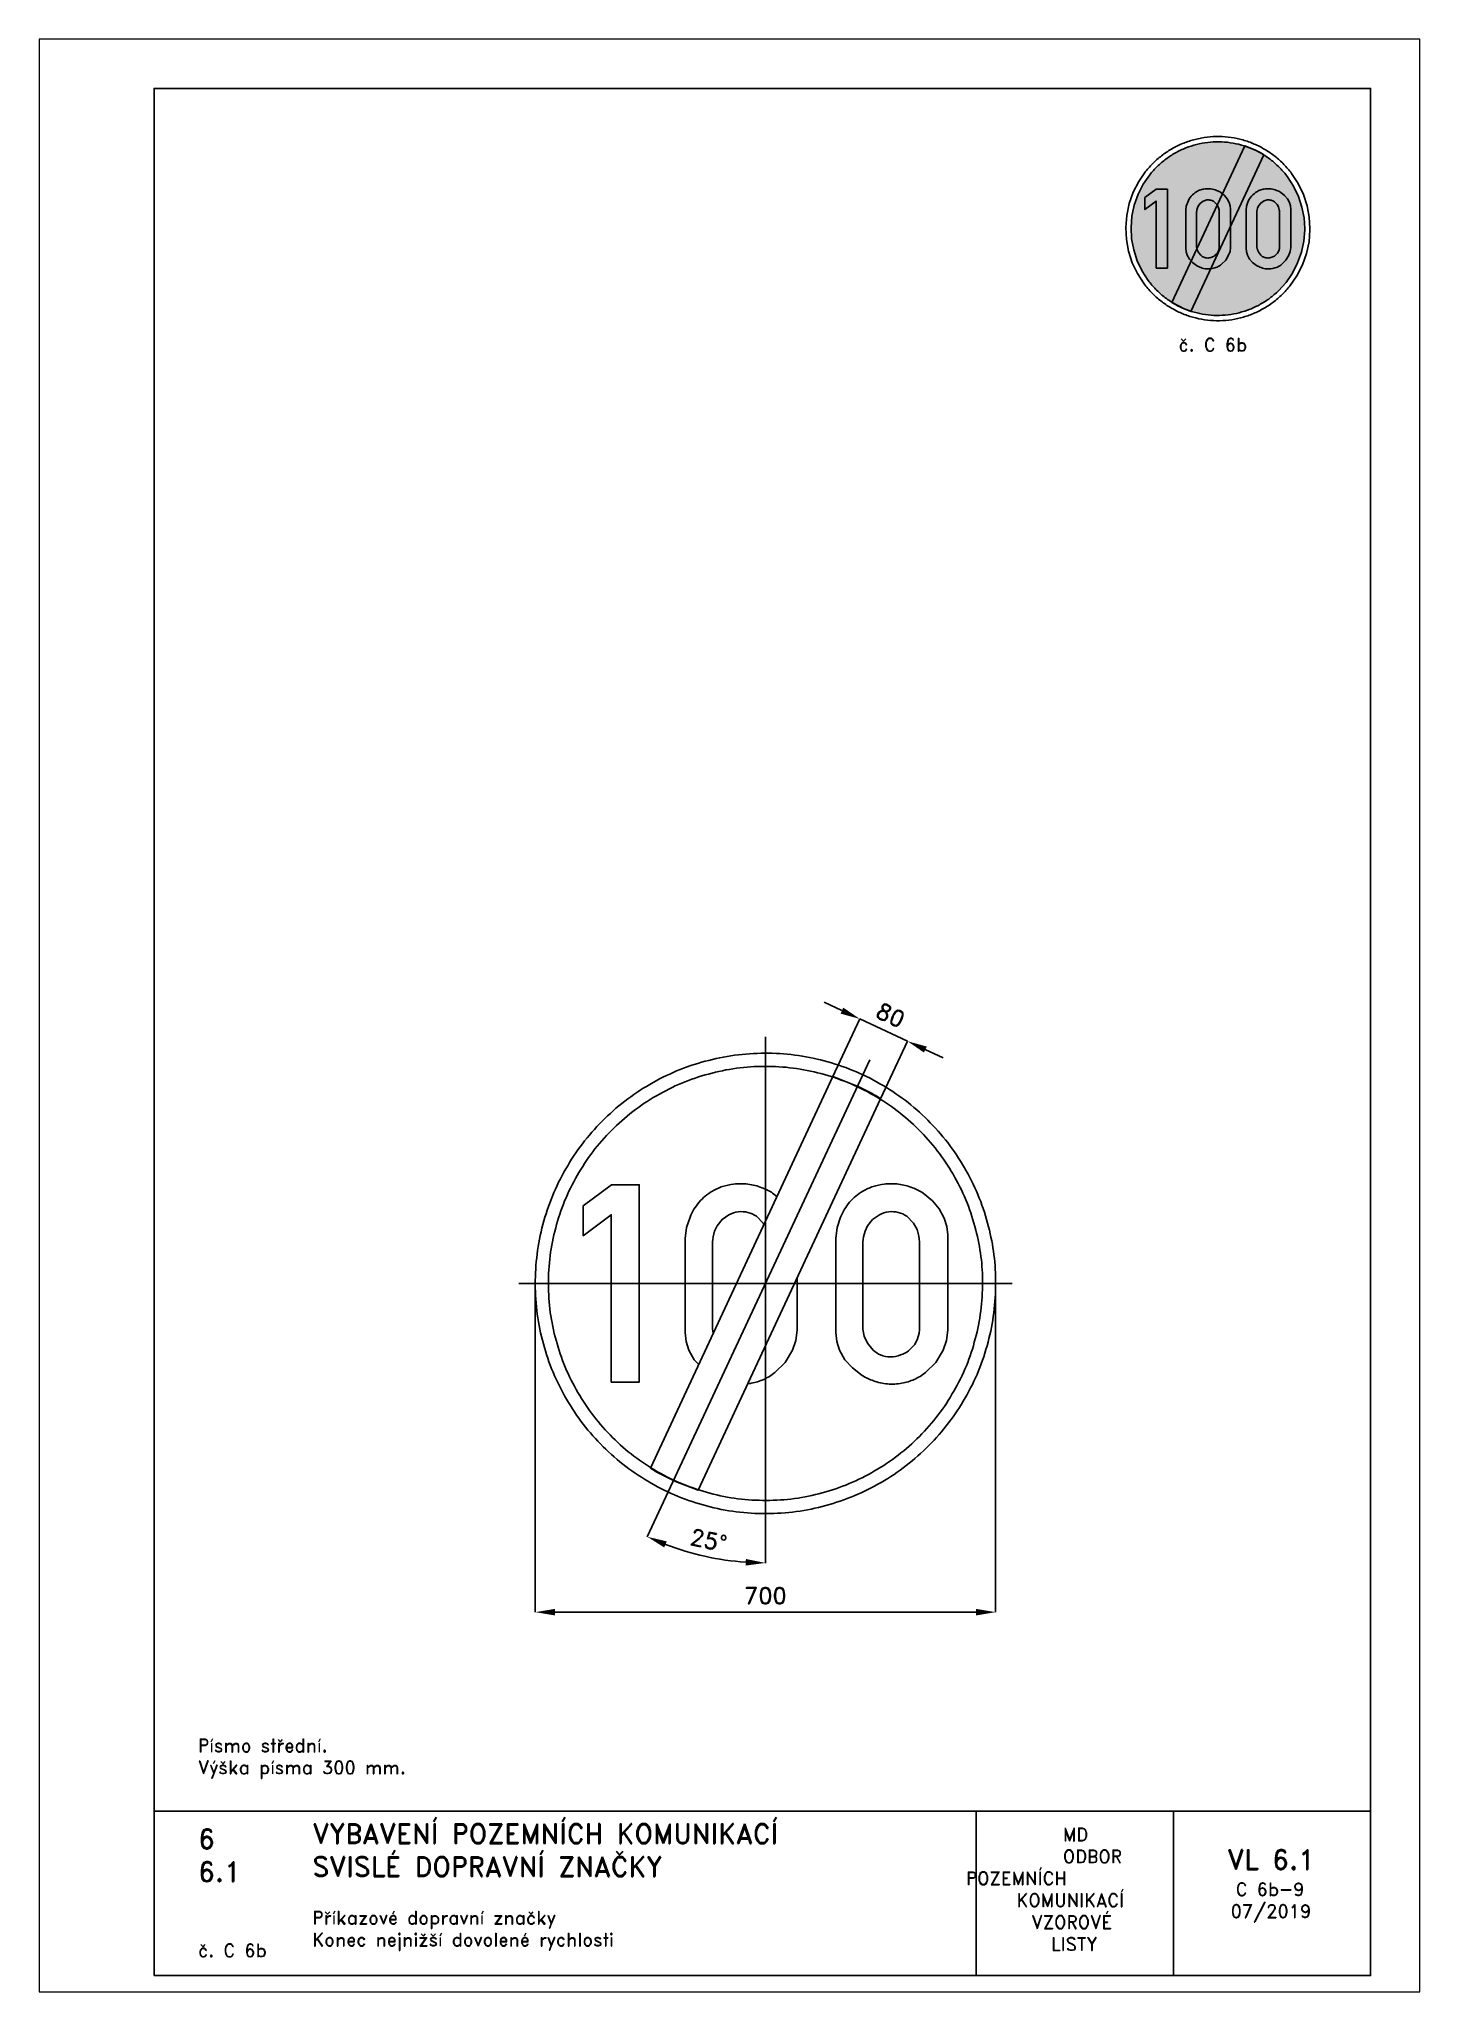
# Paper-space layout 'C 6b-9' of a CAD drawing. Header units: millimetres. Extents: x 0 to 210, y 0 to 297.
# The model-space entities are those that its viewports show. They can reach past a viewport. Long polylines and large blocks are cut down to what shows.
import ezdxf

# ---------------------------------------------------------------- set-up
doc = ezdxf.new("R2010")
doc.units = ezdxf.units.MM
doc.header["$LTSCALE"] = 5
doc.linetypes.add('ČERCHOVANÁX2', pattern=[2, 1, -0.5, 0, -0.5])
for name, color, linetype in [('Kóty', 2, 'Continuous'), ('Rozpiska', 7, 'Continuous'), ('Značka', 7, 'Continuous')]:
    doc.layers.add(name, color=color, linetype=linetype)
doc.layers.add('Rámeček', color=6, linetype='Continuous', plot=False)
doc.styles.get("Standard").update_dxf_attribs({"font": 'romand.shx', "height": 25})
doc.dimstyles.get("Standard").update_dxf_attribs({"dimtxt": 25, "dimasz": 30, "dimexe": 0.18, "dimexo": 0.0625, "dimgap": 12.5, "dimtad": 1, "dimdec": 0, "dimzin": 0, "dimdsep": 46, "dimtxsty": 'Standard', "dimcen": 0.09, "dimadec": 0, "dimazin": 0, "dimtfac": 1, "dimtdec": 0, "dimtofl": 0, "dimtmove": 0, "dimatfit": 3, "dimfxl": 1, "dimtolj": 1, "dimtzin": 0, "dimarcsym": 0})

psp = doc.layouts.new('C 6b-9')

# ---------------------------------------------------------------- texts
at = {"layer": 'Rozpiska', "color": 7, "attachment_point": 1}
for s, width, heights, insert, char_height in [('\\pi7.99147,t29.99147;{\\C6;č. C 6b}', 27.9829, [2.67], (165.28, 251.51), 2), ('Písmo střední.\\PVýška písma 300 mm. {\\H1.83333x; }', 155.5011, [0], (24.17, 38.48), 2), ('6', 149.0422, [0], (24.17, 24.77), 3), ('{\\C6;VYBAVENÍ POZEMNÍCH KOMUNIKACÍ\\P}SVISLÉ DOPRAVNÍ ZNAČKY{\\H1.34524x; }', 149.0422, [0], (41.56, 25.56), 3), ('\\pi14.7414;{\\C6;MD\\P\\pi2.36044;}ODBOR POZEMNÍCH{\\H1.57143x; }\\P\\pi7.69378;KOMUNIKACÍ{\\H1.5x; }\\P\\pi9.97949;{\\C6;VZOROVÉ\\H1.47619x; \\H0.67742x;\\P\\pi12.93187;LISTY\\H1.26984x; }', 33.1018, [0], (140.95, 24.95), 2), ('\\pi1.03113;{\\H1.5x;\\C6;VL 6.1\\P\\pi2.31681;\\H0.66667x;C 6b-9\\H1.66666x; \\H0.6x;\\P\\pi1.5549;07/2019\\H1.80159x; }', 16.0623, [0], (179.66, 21.61), 2), ('6.1', 149.0422, [0], (24.17, 19.78), 3), ('{\\C6;Příkazové dopravní značky\\P}Konec nejnižší dovolené rychlosti{\\H1.83333x; }', 149.0422, [0], (41.56, 12.29), 2), ('{\\C6;č. C 6b}', 18.3305, [2.67], (24.17, 7.32), 2)]:
    psp.add_mtext_dynamic_manual_height_columns(s, width=width, gutter_width=100, heights=heights, dxfattribs=dict(at, insert=insert, char_height=char_height))

msp = doc.modelspace()

# ---------------------------------------------------------------- blocks, each defined once
blk = doc.blocks.new('*D2')
at = {"layer": 'Defpoints', "color": 0, "transparency": 16777216}
for p in [(-350.1, 0), (350, -4.6), (350, -500)]:
    blk.add_point(p, dxfattribs=at)
at = {"layer": 'Kóty', "color": 0, "lineweight": -2, "transparency": 16777216}
for p, q in [((-350.1, -0.1), (-350.1, -500.2)), ((350, -4.6), (350, -500.2)), ((-320.1, -500), (320, -500))]:
    blk.add_line(p, q, dxfattribs=at)
at = {"layer": 'Kóty', "color": 0, "transparency": 16777216}
for points in [[(-320.1, -495), (-320.1, -505), (-350.1, -500)], [(320, -495), (320, -505), (350, -500)]]:
    blk.add_solid(points, dxfattribs=at)
at = {"layer": 'Kóty', "color": 0, "transparency": 16777216, "insert": (0, -475), "char_height": 25, "attachment_point": 5}
blk.add_mtext('\\A1;700', dxfattribs=at)
blk = doc.blocks.new('*D3')
at = {"layer": 'Defpoints', "color": 0, "transparency": 16777216}
for p in [(216, 368.3), (102.6, 314.6), (175.1, 280.8)]:
    blk.add_point(p, dxfattribs=at)
at = {"layer": 'Kóty', "color": 0, "lineweight": -2, "transparency": 16777216}
for p, q in [((116.3, 414.8), (89.1, 427.5)), ((102.6, 314.7), (143.5, 402.3)), ((175.1, 280.8), (216, 368.5)), ((243.1, 355.6), (270.3, 343))]:
    blk.add_line(p, q, dxfattribs=at)
at = {"layer": 'Kóty', "color": 0, "transparency": 16777216}
for points in [[(118.4, 419.4), (114.2, 410.3), (143.5, 402.2)], [(245.3, 360.2), (241, 351.1), (216, 368.3)]]:
    blk.add_solid(points, dxfattribs=at)
at = {"layer": 'Kóty', "color": 0, "transparency": 16777216, "insert": (190.3, 407.9), "char_height": 25, "attachment_point": 5, "rotation": 334.9879}
blk.add_mtext('\\A1;80', dxfattribs=at)
blk = doc.blocks.new('*D4')
at = {"layer": 'Defpoints', "color": 0, "transparency": 16777216}
for p in [(0, 375), (158.5, 339.9), (-158.5, -339.9), (0, -375), (-121.9, -407.3)]:
    blk.add_point(p, dxfattribs=at)
at = {"layer": 'Kóty', "color": 0, "lineweight": -2, "transparency": 16777216}
for p, q in [((-158.5, -339.9), (-179.7, -385.5)), ((0, -375.1), (0, -425.3))]:
    blk.add_line(p, q, dxfattribs=at)
blk.add_arc((0, 0), 425.1, 249.044, 265.956, dxfattribs=at)
at = {"layer": 'Kóty', "color": 0, "transparency": 16777216}
for points in [[(-154, -401.6), (-150.1, -392.4), (-179.7, -385.3)], [(-29.8, -419.1), (-30.2, -429.1), (0, -425.1)]]:
    blk.add_solid(points, dxfattribs=at)
at = {"layer": 'Kóty', "color": 0, "transparency": 16777216, "insert": (-86.6, -390.6), "char_height": 25, "attachment_point": 5, "rotation": 347.5}
blk.add_mtext('\\A1;25°', dxfattribs=at)

# ---------------------------------------------------------------- dimensions: what is measured, and where the dimension line sits
at = {"layer": 'Kóty'}
dim = msp.add_aligned_dim(p1=(102.6, 314.6), p2=(175.1, 280.8), distance=96.6, dimstyle='Standard', dxfattribs=at)
dim.commit()
dim.dimension.update_dxf_attribs({"geometry": '*D3', "text_midpoint": (190.3, 407.9)})
dim = msp.add_angular_dim_2l(base=(-121.9, -407.3), line1=((0, 375), (0, -375)), line2=((158.5, 339.9), (-158.5, -339.9)), dimstyle='Standard', dxfattribs=at)
dim.commit()
dim.dimension.update_dxf_attribs({"geometry": '*D4', "text_midpoint": (-86.6, -390.6)})
dim = msp.add_linear_dim(base=(350, -500), p1=(-350.1, 0), p2=(350, -4.6), dimstyle='Standard', dxfattribs=at)
dim.commit()
dim.dimension.update_dxf_attribs({"geometry": '*D2', "text_midpoint": (0, -475)})

# ---------------------------------------------------------------- linework, layer by layer
at = {"layer": 'Kóty'}
msp.add_lwpolyline([(143.5, 402.2), (216, 368.3)], dxfattribs=at)
at = {"layer": 'Značka', "color": 6, "linetype": 'ČERCHOVANÁX2', "lineweight": 25, "ltscale": 5}
for p, q in [((0, 375), (0, -375)), ((158.5, 339.9), (-158.5, -339.9)), ((375, 0), (-375, 0))]:
    msp.add_line(p, q, dxfattribs=at)
at = {"layer": 'Značka', "color": 5}
for points in [[(350, 0), (350, -2.3), (350, -4.6, -0.032166), (346.5, -50.2, -0.035727), (336.9, -95, -0.036668), (321.8, -138.3, -0.034749), (300.8, -179, -0.034042), (275, -216.8, -0.034442), (244.2, -250.7, -0.034555), (209.5, -280.6, -0.034426), (171, -305.4, -0.034386), (129.7, -325.2, -0.034417), (86.2, -339.2, -0.034423), (41.2, -347.7, -0.034416), (-4.6, -350, -0.034417), (-50.2, -346.5, -0.034417), (-95, -336.9, -0.034422), (-138.2, -321.7, -0.034426), (-179, -300.8, -0.03442), (-216.8, -275, -0.034413), (-250.7, -244.2, -0.034403), (-280.6, -209.5, -0.034421), (-305.4, -171, -0.034408), (-325.2, -129.8, -0.034417), (-339.2, -86.2, -0.034422), (-347.7, -41.2, -0.034424), (-350, 4.6, -0.034419), (-346.5, 50.2, -0.034407), (-336.9, 95, -0.034408), (-321.7, 138.2, -0.034422), (-300.8, 179, -0.034412), (-275, 216.8, -0.034416), (-244.2, 250.7, -0.034411), (-209.5, 280.6, -0.03441), (-171, 305.4, -0.034413), (-129.8, 325.2, -0.034413), (-86.2, 339.2, -0.034418), (-41.2, 347.7, -0.034415), (4.6, 350, -0.034418), (50.2, 346.5, -0.034418), (95, 336.9, -0.034414), (138.2, 321.7, -0.034412), (179, 300.8, -0.034421), (216.8, 275, -0.034399), (250.7, 244.2, -0.034428), (280.6, 209.5, -0.034495), (305.4, 171, -0.034408), (325.2, 129.8, -0.034092), (339.2, 86.2, -0.032807), (347.5, 43.4, -0.034276), (350, 0)], [(330, 0), (330, -2.2), (330, -4.3, -0.032168), (326.7, -47.3, -0.035741), (317.6, -89.6, -0.03666), (303.4, -130.4, -0.034769), (283.6, -168.7, -0.034042), (259.3, -204.4, -0.034451), (230.3, -236.4, -0.034559), (197.5, -264.5, -0.034429), (161.2, -287.9, -0.034392), (122.3, -306.6, -0.034413), (81.2, -319.8, -0.034423), (38.8, -327.9, -0.034417), (-4.3, -330, -0.034415), (-47.4, -326.7, -0.034418), (-89.6, -317.6, -0.034421), (-130.3, -303.3, -0.034415), (-168.7, -283.6, -0.034423), (-204.4, -259.3, -0.034424), (-236.4, -230.3, -0.034421), (-264.5, -197.5, -0.034409), (-287.9, -161.2, -0.034412), (-306.6, -122.3, -0.034389), (-319.8, -81.2, -0.034393), (-327.9, -38.8, -0.034449), (-330, 4.3, -0.03444), (-326.7, 47.4, -0.03441), (-317.6, 89.6, -0.034427), (-303.3, 130.3, -0.034404), (-283.6, 168.7, -0.034412), (-259.3, 204.4, -0.034409), (-230.3, 236.4, -0.034409), (-197.5, 264.5, -0.034411), (-161.2, 287.9, -0.034421), (-122.3, 306.6, -0.034411), (-81.2, 319.8, -0.034423), (-38.8, 327.9, -0.034418), (4.3, 330, -0.034417), (47.4, 326.7, -0.034418), (89.6, 317.6, -0.034411), (130.3, 303.3, -0.03442), (168.7, 283.6, -0.034412), (204.4, 259.3, -0.034393), (236.4, 230.3, -0.034412), (264.5, 197.5, -0.03449), (287.9, 161.2, -0.034432), (306.6, 122.3, -0.034062), (319.8, 81.2, -0.032789), (327.7, 40.9, -0.034256), (330, 0)], [(175.1, 280.8), (172.2, 282.6), (169.2, 284.5, 0.036005), (136.7, 301.1), (102.6, 314.6), (-175.1, -280.8), (-172.2, -282.6), (-169.2, -284.5, 0.036004), (-136.7, -301.1), (-102.6, -314.6), (175.1, 280.8)], [(-121.9, 63.1), (-121.9, 65.8), (-121.9, 68.5), (-119.9, 84.9), (-114.7, 100.8, -0.079553), (-100.9, 123.4, -0.089119), (-80.7, 140.2, -0.059839), (-65.2, 147.3, -0.052038), (-48.4, 150.9, -0.062016), (-26.6, 150.9, -0.064515), (-5.5, 145.5, -0.055429), (10.9, 137.4), (17.4, 132)], [(107, 63.1), (107, 65.8), (107, 68.5), (109, 84.9), (114.2, 100.8, -0.079553), (128, 123.4, -0.089119), (148.2, 140.2, -0.059839), (163.7, 147.3, -0.052038), (180.5, 150.9, -0.062016), (202.3, 150.9, -0.064515), (223.4, 145.5, -0.055429), (239.8, 137.4), (253.9, 125.8), (264.3, 113.3), (271.8, 99), (275.6, 86.6), (277.2, 73.9), (277.3, 69.4), (277.2, 64.9), (277.2, -65.8), (277.2, -68.5), (277.2, -71.2), (275.2, -86.7), (270, -101.7), (258.9, -120.4), (243.2, -135.7, -0.061038), (226.2, -146, -0.064103), (207.3, -151.8, -0.069659), (185.6, -152.9, -0.067441), (164.3, -148.2, -0.056799), (147.2, -140.1), (132.1, -128.5), (120.7, -116.1), (112.4, -101.7), (108.4, -88.5), (107, -74.8), (107, -70.3), (107, -65.8), (107, 63.1)], [(-2.4, 89.5), (-3.7, 91.8), (-13.8, 102, 0.097802), (-26.9, 107.9, 0.099845), (-41.5, 108.8, 0.088258), (-55.6, 104.3), (-65.9, 97.3), (-73.7, 87.7), (-77.5, 79.5), (-79.7, 70.8), (-80.3, 67), (-80.7, 63.1)], [(148.2, 63.1), (148.2, -65.8), (148.2, -67.6), (148.2, -69.4), (150.3, -80.5), (155.4, -90.9), (163.9, -101.6, 0.094539), (175.1, -108.8, 0.108426), (190.1, -111.8, 0.087565), (205.5, -108.8, 0.0782), (217.7, -102.5), (227, -92.7), (231.4, -84.5), (233.7, -75.6), (234.1, -70.7), (234.2, -65.8), (234.2, 63.1), (233.9, 67.4), (233.4, 71.6), (230.6, 82.1), (225.3, 91.8), (215.1, 102, 0.097802), (202, 107.9, 0.099845), (187.4, 108.8, 0.088258), (173.3, 104.3), (163, 97.3), (155.2, 87.7), (151.4, 79.5), (149.2, 70.8), (148.6, 67), (148.2, 63.1)], [(48.3, 8.9), (48.3, -65.8), (48.3, -68.5), (48.3, -71.2), (46.3, -86.7), (41.1, -101.7), (30, -120.4), (14.3, -135.7, -0.061038), (-2.7, -146, -0.064103), (-21.6, -151.8, -0.01764), (-27.1, -152.6, -0.01764)]]:
    msp.add_lwpolyline(points, format="xyb", dxfattribs=at)
for points in [[(-234.6, -150), (-234.6, 104.4), (-277.2, 72.4), (-277.2, 118), (-234.2, 150), (-191.9, 150), (-191.9, -150), (-234.6, -150)], [(-101.6, -123.3), (-108.2, -116.1), (-116.5, -101.7), (-120.5, -88.5), (-121.9, -74.8), (-121.9, -70.3), (-121.9, -65.8), (-121.9, 63.1)], [(-80.7, 63.1), (-80.7, -65.8), (-80.7, -67.6), (-80.7, -69.4), (-79.5, -75.8)]]:
    msp.add_lwpolyline(points, dxfattribs=at)

msp.set_redraw_order([(e.dxf.handle, doc.entitydb.next_handle()) for e in msp.query("TEXT MTEXT ATTDEF DIMENSION ARC_DIMENSION")])  # texts and dimensions are drawn at this point

# ---------------------------------------------------------------- hatches: boundary and pattern name
at = {"layer": 'Značka'}
h = psp.add_hatch(color=170, dxfattribs=at)
h.dxf.hatch_style = 1
edge = h.paths.add_edge_path()
edge.add_line((192.47, 268.17), (192.47, 268.09))
edge.add_line((192.47, 268.09), (192.47, 268))
edge.add_line((192.47, 268), (192.34, 266.28))
edge.add_line((192.34, 266.28), (191.97, 264.59))
edge.add_line((191.97, 264.59), (191.4, 262.96))
edge.add_line((191.4, 262.96), (190.61, 261.42))
edge.add_line((190.61, 261.42), (189.64, 260))
edge.add_line((189.64, 260), (188.48, 258.72))
edge.add_arc((179.68, 267.64), 12.53, 306.6811, 314.5948, ccw=False)
edge.add_arc((179.66, 267.65), 12.55, 298.8542, 306.7442, ccw=False)
edge.add_arc((179.51, 267.57), 12.56, 291.751, 299.6344, ccw=False)
edge.add_arc((179.51, 267.57), 12.56, 283.8718, 291.7573, ccw=False)
edge.add_arc((179.34, 267.52), 12.55, 276.7513, 284.6392, ccw=False)
edge.add_arc((179.34, 267.52), 12.55, 268.8705, 276.7551, ccw=False)
edge.add_arc((179.18, 267.55), 12.57, 261.7511, 269.6352, ccw=False)
edge.add_arc((179.17, 267.53), 12.56, 253.869, 261.7527, ccw=False)
edge.add_arc((179.02, 267.57), 12.56, 246.7289, 254.6075, ccw=False)
edge.add_arc((179.01, 267.58), 12.56, 238.8674, 246.7494, ccw=False)
edge.add_arc((178.87, 267.67), 12.57, 231.7735, 239.6596, ccw=False)
edge.add_arc((178.87, 267.67), 12.56, 223.8787, 231.7616, ccw=False)
edge.add_arc((178.75, 267.77), 12.56, 216.6989, 224.5804, ccw=False)
edge.add_line((168.69, 260.27), (167.75, 261.72))
edge.add_line((167.75, 261.72), (167, 263.28))
edge.add_line((167, 263.28), (166.48, 264.92))
edge.add_line((166.48, 264.92), (166.15, 266.62))
edge.add_line((166.15, 266.62), (166.07, 268.34))
edge.add_line((166.07, 268.34), (166.2, 270.07))
edge.add_line((166.2, 270.07), (166.56, 271.76))
edge.add_line((166.56, 271.76), (167.14, 273.39))
edge.add_line((167.14, 273.39), (167.92, 274.92))
edge.add_line((167.92, 274.92), (168.9, 276.35))
edge.add_arc((178.76, 268.57), 12.56, 133.866, 141.7491, ccw=False)
edge.add_arc((178.88, 268.67), 12.58, 126.6938, 134.5767, ccw=False)
edge.add_arc((178.88, 268.68), 12.57, 118.861, 126.744, ccw=False)
edge.add_arc((179.03, 268.78), 12.55, 111.7474, 119.6375, ccw=False)
edge.add_arc((179.03, 268.78), 12.55, 103.87, 111.7584, ccw=False)
edge.add_arc((179.19, 268.82), 12.55, 96.7537, 104.637, ccw=False)
edge.add_arc((179.19, 268.82), 12.55, 88.8711, 96.7556, ccw=False)
edge.add_arc((179.36, 268.8), 12.57, 81.7508, 89.6353, ccw=False)
edge.add_arc((179.36, 268.81), 12.56, 73.8685, 81.7522, ccw=False)
edge.add_arc((179.52, 268.78), 12.55, 66.726, 74.6112, ccw=False)
edge.add_arc((179.52, 268.76), 12.56, 58.8678, 66.7485, ccw=False)
edge.add_arc((179.67, 268.68), 12.56, 51.7711, 59.6637, ccw=False)
edge.add_arc((179.68, 268.69), 12.55, 43.8729, 51.766, ccw=False)
edge.add_arc((179.79, 268.58), 12.55, 36.6933, 44.5807, ccw=False)
edge.add_line((189.85, 276.07), (190.78, 274.62))
edge.add_line((190.78, 274.62), (191.53, 273.07))
edge.add_line((191.53, 273.07), (192.06, 271.42))
edge.add_line((192.06, 271.42), (192.38, 269.81))
edge.add_line((192.38, 269.81), (192.47, 268.17))
h = psp.add_hatch(color=10, dxfattribs=at)
h.dxf.hatch_style = 1
edge = h.paths.add_edge_path()
edge.add_line((186.27, 279.4), (186.16, 279.48))
edge.add_line((186.16, 279.48), (186.04, 279.55))
edge.add_arc((180.77, 270.86), 10.16, 58.8082, 67.048)
edge.add_line((184.74, 280.22), (183.37, 280.76))
edge.add_line((183.37, 280.76), (172.26, 256.94))
edge.add_line((172.26, 256.94), (172.38, 256.87))
edge.add_line((172.38, 256.87), (172.5, 256.79))
edge.add_arc((177.76, 265.49), 10.16, 238.8073, 247.0471)
edge.add_line((173.8, 256.13), (175.16, 255.59))
edge.add_line((175.16, 255.59), (186.27, 279.4))
h = psp.add_hatch(color=255, dxfattribs=at)
h.dxf.hatch_style = 1
h.paths.add_polyline_path([(169.88, 262.17), (169.88, 272.35), (168.18, 271.07), (168.18, 272.89), (169.9, 274.17), (171.59, 274.17), (171.59, 262.17)])
h = psp.add_hatch(color=255, dxfattribs=at)
h.dxf.hatch_style = 1
edge = h.paths.add_edge_path()
edge.add_line((183.55, 270.7), (183.55, 270.8))
edge.add_line((183.55, 270.8), (183.55, 270.91))
edge.add_line((183.55, 270.91), (183.63, 271.57))
edge.add_line((183.63, 271.57), (183.84, 272.2))
edge.add_arc((186.94, 270.93), 3.35, 139.5357, 157.7295, ccw=False)
edge.add_arc((186.66, 271.19), 2.97, 119.5123, 139.8831, ccw=False)
edge.add_arc((186.7, 271.34), 2.86, 107.9877, 121.6854, ccw=False)
edge.add_arc((186.84, 270.92), 3.31, 96.0587, 107.9743, ccw=False)
edge.add_arc((186.93, 270.71), 3.53, 82.9761, 97.171, ccw=False)
edge.add_arc((186.95, 270.84), 3.39, 68.2545, 83.0197, ccw=False)
edge.add_arc((187.06, 270.88), 3.32, 57.1765, 69.8669, ccw=False)
edge.add_line((188.86, 273.67), (189.42, 273.2))
edge.add_line((189.42, 273.2), (189.84, 272.71))
edge.add_line((189.84, 272.71), (190.14, 272.13))
edge.add_line((190.14, 272.13), (190.29, 271.64))
edge.add_line((190.29, 271.64), (190.36, 271.13))
edge.add_line((190.36, 271.13), (190.36, 270.95))
edge.add_line((190.36, 270.95), (190.36, 270.77))
edge.add_line((190.36, 270.77), (190.36, 265.54))
edge.add_line((190.36, 265.54), (190.36, 265.43))
edge.add_line((190.36, 265.43), (190.36, 265.32))
edge.add_line((190.36, 265.32), (190.28, 264.7))
edge.add_line((190.28, 264.7), (190.07, 264.11))
edge.add_line((190.07, 264.11), (189.62, 263.35))
edge.add_line((189.62, 263.35), (189, 262.75))
edge.add_arc((186.97, 265.31), 3.27, 294.2621, 308.2336, ccw=False)
edge.add_arc((187.04, 265.15), 3.1, 279.7522, 294.4234, ccw=False)
edge.add_arc((186.96, 265.18), 3.13, 265.0878, 281.0267, ccw=False)
edge.add_arc((186.96, 265.29), 3.25, 249.7863, 265.2193, ccw=False)
edge.add_arc((186.92, 265.41), 3.34, 238.1221, 251.1254, ccw=False)
edge.add_line((185.16, 262.57), (184.55, 263.03))
edge.add_line((184.55, 263.03), (184.1, 263.53))
edge.add_line((184.1, 263.53), (183.76, 264.11))
edge.add_line((183.76, 264.11), (183.6, 264.63))
edge.add_line((183.6, 264.63), (183.55, 265.18))
edge.add_line((183.55, 265.18), (183.55, 265.36))
edge.add_line((183.55, 265.36), (183.55, 265.54))
edge.add_line((183.55, 265.54), (183.55, 270.7))
edge = h.paths.add_edge_path(flags=16)
edge.add_line((185.2, 270.7), (185.2, 265.54))
edge.add_line((185.2, 265.54), (185.2, 265.47))
edge.add_line((185.2, 265.47), (185.2, 265.4))
edge.add_line((185.2, 265.4), (185.28, 264.95))
edge.add_line((185.28, 264.95), (185.48, 264.54))
edge.add_line((185.48, 264.54), (185.82, 264.11))
edge.add_arc((186.8, 265.14), 1.42, 226.3948, 247.9973)
edge.add_arc((186.84, 265.13), 1.43, 246.446, 271.1987)
edge.add_arc((186.84, 265.51), 1.8, 270.8857, 290.903)
edge.add_arc((186.93, 265.5), 1.77, 288.5205, 306.4062)
edge.add_line((187.98, 264.07), (188.35, 264.46))
edge.add_line((188.35, 264.46), (188.52, 264.79))
edge.add_line((188.52, 264.79), (188.62, 265.15))
edge.add_line((188.62, 265.15), (188.63, 265.34))
edge.add_line((188.63, 265.34), (188.64, 265.54))
edge.add_line((188.64, 265.54), (188.64, 270.7))
edge.add_line((188.64, 270.7), (188.62, 270.87))
edge.add_line((188.62, 270.87), (188.6, 271.04))
edge.add_line((188.6, 271.04), (188.49, 271.46))
edge.add_line((188.49, 271.46), (188.28, 271.84))
edge.add_line((188.28, 271.84), (187.87, 272.25))
edge.add_arc((187.01, 271.04), 1.48, 54.6478, 76.9913)
edge.add_arc((186.96, 271.06), 1.48, 74.9985, 97.8058)
edge.add_arc((186.99, 270.85), 1.69, 97.5392, 117.7141)
edge.add_line((186.2, 272.35), (185.79, 272.06))
edge.add_line((185.79, 272.06), (185.48, 271.68))
edge.add_line((185.48, 271.68), (185.32, 271.35))
edge.add_line((185.32, 271.35), (185.24, 271.01))
edge.add_line((185.24, 271.01), (185.21, 270.85))
edge.add_line((185.21, 270.85), (185.2, 270.7))
edge = h.paths.add_edge_path()
edge.add_line((174.39, 270.7), (174.39, 270.8))
edge.add_line((174.39, 270.8), (174.39, 270.91))
edge.add_line((174.39, 270.91), (174.47, 271.57))
edge.add_line((174.47, 271.57), (174.68, 272.2))
edge.add_arc((177.78, 270.93), 3.35, 139.5357, 157.7295, ccw=False)
edge.add_arc((177.5, 271.19), 2.97, 119.5123, 139.8831, ccw=False)
edge.add_arc((177.54, 271.34), 2.86, 107.9877, 121.6854, ccw=False)
edge.add_arc((177.68, 270.92), 3.31, 96.0587, 107.9743, ccw=False)
edge.add_arc((177.77, 270.71), 3.53, 82.9761, 97.171, ccw=False)
edge.add_arc((177.79, 270.84), 3.39, 68.2545, 83.0197, ccw=False)
edge.add_arc((177.91, 270.88), 3.32, 57.1765, 69.8669, ccw=False)
edge.add_line((179.7, 273.67), (180.27, 273.2))
edge.add_line((180.27, 273.2), (180.68, 272.71))
edge.add_line((180.68, 272.71), (180.98, 272.13))
edge.add_line((180.98, 272.13), (181.14, 271.64))
edge.add_line((181.14, 271.64), (181.2, 271.13))
edge.add_line((181.2, 271.13), (181.2, 270.95))
edge.add_line((181.2, 270.95), (181.2, 270.77))
edge.add_line((181.2, 270.77), (181.2, 265.54))
edge.add_line((181.2, 265.54), (181.2, 265.43))
edge.add_line((181.2, 265.43), (181.2, 265.32))
edge.add_line((181.2, 265.32), (181.12, 264.7))
edge.add_line((181.12, 264.7), (180.91, 264.11))
edge.add_line((180.91, 264.11), (180.47, 263.35))
edge.add_line((180.47, 263.35), (179.84, 262.75))
edge.add_arc((177.82, 265.31), 3.27, 294.2621, 308.2336, ccw=False)
edge.add_arc((177.88, 265.15), 3.1, 279.7522, 294.4234, ccw=False)
edge.add_arc((177.8, 265.18), 3.13, 265.0878, 281.0267, ccw=False)
edge.add_arc((177.81, 265.29), 3.25, 249.7863, 265.2193, ccw=False)
edge.add_arc((177.77, 265.41), 3.34, 238.1221, 251.1254, ccw=False)
edge.add_line((176, 262.57), (175.4, 263.03))
edge.add_line((175.4, 263.03), (174.94, 263.53))
edge.add_line((174.94, 263.53), (174.61, 264.11))
edge.add_line((174.61, 264.11), (174.45, 264.63))
edge.add_line((174.45, 264.63), (174.39, 265.18))
edge.add_line((174.39, 265.18), (174.39, 265.36))
edge.add_line((174.39, 265.36), (174.39, 265.54))
edge.add_line((174.39, 265.54), (174.39, 270.7))
edge = h.paths.add_edge_path(flags=16)
edge.add_line((176.04, 270.7), (176.04, 265.54))
edge.add_line((176.04, 265.54), (176.04, 265.47))
edge.add_line((176.04, 265.47), (176.04, 265.4))
edge.add_line((176.04, 265.4), (176.12, 264.95))
edge.add_line((176.12, 264.95), (176.33, 264.54))
edge.add_line((176.33, 264.54), (176.67, 264.11))
edge.add_arc((177.65, 265.14), 1.42, 226.3948, 247.9973)
edge.add_arc((177.69, 265.13), 1.43, 246.446, 271.1987)
edge.add_arc((177.69, 265.51), 1.8, 270.8857, 290.903)
edge.add_arc((177.77, 265.5), 1.77, 288.5205, 306.4062)
edge.add_line((178.82, 264.07), (179.19, 264.46))
edge.add_line((179.19, 264.46), (179.37, 264.79))
edge.add_line((179.37, 264.79), (179.46, 265.15))
edge.add_line((179.46, 265.15), (179.48, 265.34))
edge.add_line((179.48, 265.34), (179.48, 265.54))
edge.add_line((179.48, 265.54), (179.48, 270.7))
edge.add_line((179.48, 270.7), (179.47, 270.87))
edge.add_line((179.47, 270.87), (179.45, 271.04))
edge.add_line((179.45, 271.04), (179.34, 271.46))
edge.add_line((179.34, 271.46), (179.12, 271.84))
edge.add_line((179.12, 271.84), (178.72, 272.25))
edge.add_arc((177.86, 271.04), 1.48, 54.6478, 76.9913)
edge.add_arc((177.81, 271.06), 1.48, 74.9985, 97.8058)
edge.add_arc((177.83, 270.85), 1.69, 97.5392, 117.7141)
edge.add_line((177.04, 272.35), (176.63, 272.06))
edge.add_line((176.63, 272.06), (176.32, 271.68))
edge.add_line((176.32, 271.68), (176.17, 271.35))
edge.add_line((176.17, 271.35), (176.08, 271.01))
edge.add_line((176.08, 271.01), (176.06, 270.85))
edge.add_line((176.06, 270.85), (176.04, 270.7))

# ---------------------------------------------------------------- linework, layer by layer
at = {"layer": 'Rozpiska', "color": 7}
for p, q in [((17.5, 27.5), (202.5, 27.5)), ((142.5, 27.5), (142.5, 2.5)), ((172.5, 27.5), (172.5, 2.5))]:
    psp.add_line(p, q, dxfattribs=at)
psp.add_lwpolyline([(17.5, 2.5), (202.5, 2.5), (202.5, 289.5), (17.5, 289.5)], close=True, dxfattribs=at)
at = {"layer": 'Značka', "color": 7}
psp.add_lwpolyline([(193.27, 268.17), (193.27, 268.08), (193.27, 267.99), (193.13, 266.16), (192.74, 264.37), (192.14, 262.64), (191.3, 261.01), (190.27, 259.5, -0.034426), (189.04, 258.14, -0.034569), (187.65, 256.95, -0.034414), (186.11, 255.96, -0.034396), (184.46, 255.16, -0.034417), (182.72, 254.6, -0.034418), (180.92, 254.26, -0.034416), (179.08, 254.17, -0.034416), (177.26, 254.31, -0.034426), (175.47, 254.7, -0.034414), (173.74, 255.3, -0.034387), (172.11, 256.14, -0.034421), (170.6, 257.17, -0.034413), (169.24, 258.4, -0.034434), (168.04, 259.79), (167.05, 261.33), (166.26, 262.98), (165.7, 264.73), (165.36, 266.53), (165.27, 268.36), (165.41, 270.18), (165.79, 271.97), (166.4, 273.7), (167.24, 275.33), (168.27, 276.84, -0.034464), (169.5, 278.2, -0.034411), (170.89, 279.39, -0.03441), (172.43, 280.39, -0.034423), (174.08, 281.18, -0.0344), (175.82, 281.74, -0.034413), (177.62, 282.08, -0.034415), (179.45, 282.17, -0.034417), (181.28, 282.03, -0.03441), (183.07, 281.65, -0.034414), (184.8, 281.04, -0.034421), (186.43, 280.2, -0.034421), (187.94, 279.17, -0.034428), (189.3, 277.94, -0.034395), (190.49, 276.55), (191.48, 275.01), (192.28, 273.36), (192.84, 271.62), (193.17, 269.91), (193.27, 268.17)], format="xyb", dxfattribs=at)
at = {"layer": 'Značka', "color": 170}
psp.add_lwpolyline([(192.47, 268.17), (192.47, 268.09), (192.47, 268), (192.34, 266.28), (191.97, 264.59), (191.4, 262.96), (190.61, 261.42), (189.64, 260), (188.48, 258.72, -0.034544), (187.17, 257.59, -0.03444), (185.72, 256.66, -0.034412), (184.16, 255.91, -0.034421), (182.52, 255.38, -0.034431), (180.82, 255.06, -0.034417), (179.1, 254.97, -0.034415), (177.37, 255.1, -0.034412), (175.68, 255.47, -0.034391), (174.06, 256.04, -0.034405), (172.52, 256.83, -0.034423), (171.09, 257.8, -0.034409), (169.81, 258.96, -0.034403), (168.69, 260.27), (167.75, 261.72), (167, 263.28), (166.48, 264.92), (166.15, 266.62), (166.07, 268.34), (166.2, 270.07), (166.56, 271.76), (167.14, 273.39), (167.92, 274.92), (168.9, 276.35, -0.03441), (170.06, 277.63, -0.034409), (171.37, 278.75, -0.03441), (172.82, 279.69, -0.034441), (174.38, 280.44, -0.034433), (176.02, 280.97, -0.034411), (177.72, 281.29, -0.034416), (179.44, 281.37, -0.034416), (181.16, 281.24, -0.034413), (182.85, 280.88, -0.034419), (184.48, 280.31, -0.034399), (186.02, 279.52, -0.034451), (187.44, 278.54, -0.034454), (188.72, 277.38, -0.034429), (189.85, 276.07), (190.78, 274.62), (191.53, 273.07), (192.06, 271.42), (192.38, 269.81), (192.47, 268.17)], format="xyb", dxfattribs=at)
at = {"layer": 'Značka', "color": 10}
psp.add_lwpolyline([(186.27, 279.4), (186.16, 279.48), (186.04, 279.55, 0.035968), (184.74, 280.22), (183.37, 280.76), (172.26, 256.94), (172.38, 256.87), (172.5, 256.79, 0.035968), (173.8, 256.13), (175.16, 255.59), (186.27, 279.4)], format="xyb", dxfattribs=at)
at = {"layer": 'Značka', "color": 255}
psp.add_lwpolyline([(169.88, 262.17), (169.88, 272.35), (168.18, 271.07), (168.18, 272.89), (169.9, 274.17), (171.59, 274.17), (171.59, 262.17), (169.88, 262.17)], dxfattribs=at)
for points in [[(174.39, 270.7), (174.39, 270.8), (174.39, 270.91), (174.47, 271.57), (174.68, 272.2, -0.079553), (175.23, 273.11, -0.089119), (176.04, 273.78, -0.059839), (176.66, 274.07, -0.052038), (177.33, 274.21, -0.062016), (178.2, 274.21, -0.064515), (179.05, 273.99, -0.055429), (179.7, 273.67), (180.27, 273.2), (180.68, 272.71), (180.98, 272.13), (181.14, 271.64), (181.2, 271.13), (181.2, 270.95), (181.2, 270.77), (181.2, 265.54), (181.2, 265.43), (181.2, 265.32), (181.12, 264.7), (180.91, 264.11), (180.47, 263.35), (179.84, 262.75, -0.061038), (179.16, 262.33, -0.064103), (178.4, 262.1, -0.069659), (177.54, 262.05, -0.067441), (176.68, 262.24, -0.056799), (176, 262.57), (175.4, 263.03), (174.94, 263.53), (174.61, 264.11), (174.45, 264.63), (174.39, 265.18), (174.39, 265.36), (174.39, 265.54), (174.39, 270.7)], [(183.55, 270.7), (183.55, 270.8), (183.55, 270.91), (183.63, 271.57), (183.84, 272.2, -0.079553), (184.39, 273.11, -0.089119), (185.2, 273.78, -0.059839), (185.82, 274.07, -0.052038), (186.49, 274.21, -0.062016), (187.36, 274.21, -0.064515), (188.2, 273.99, -0.055429), (188.86, 273.67), (189.42, 273.2), (189.84, 272.71), (190.14, 272.13), (190.29, 271.64), (190.36, 271.13), (190.36, 270.95), (190.36, 270.77), (190.36, 265.54), (190.36, 265.43), (190.36, 265.32), (190.28, 264.7), (190.07, 264.11), (189.62, 263.35), (189, 262.75, -0.061038), (188.32, 262.33, -0.064103), (187.56, 262.1, -0.069659), (186.69, 262.05, -0.067441), (185.84, 262.24, -0.056799), (185.16, 262.57), (184.55, 263.03), (184.1, 263.53), (183.76, 264.11), (183.6, 264.63), (183.55, 265.18), (183.55, 265.36), (183.55, 265.54), (183.55, 270.7)], [(176.04, 270.7), (176.04, 265.54), (176.04, 265.47), (176.04, 265.4), (176.12, 264.95), (176.33, 264.54), (176.67, 264.11, 0.094539), (177.12, 263.82, 0.108426), (177.72, 263.7, 0.087565), (178.33, 263.82, 0.0782), (178.82, 264.07), (179.19, 264.46), (179.37, 264.79), (179.46, 265.15), (179.48, 265.34), (179.48, 265.54), (179.48, 270.7), (179.47, 270.87), (179.45, 271.04), (179.34, 271.46), (179.12, 271.84), (178.72, 272.25, 0.097802), (178.19, 272.49, 0.099845), (177.61, 272.53, 0.088258), (177.04, 272.35), (176.63, 272.06), (176.32, 271.68), (176.17, 271.35), (176.08, 271.01), (176.06, 270.85), (176.04, 270.7)], [(185.2, 270.7), (185.2, 265.54), (185.2, 265.47), (185.2, 265.4), (185.28, 264.95), (185.48, 264.54), (185.82, 264.11, 0.094539), (186.27, 263.82, 0.108426), (186.87, 263.7, 0.087565), (187.49, 263.82, 0.0782), (187.98, 264.07), (188.35, 264.46), (188.52, 264.79), (188.62, 265.15), (188.63, 265.34), (188.64, 265.54), (188.64, 270.7), (188.62, 270.87), (188.6, 271.04), (188.49, 271.46), (188.28, 271.84), (187.87, 272.25, 0.097802), (187.35, 272.49, 0.099845), (186.76, 272.53, 0.088258), (186.2, 272.35), (185.79, 272.06), (185.48, 271.68), (185.32, 271.35), (185.24, 271.01), (185.21, 270.85), (185.2, 270.7)]]:
    psp.add_lwpolyline(points, format="xyb", dxfattribs=at)

psp.set_redraw_order([(e.dxf.handle, doc.entitydb.next_handle()) for e in psp.query("TEXT MTEXT ATTDEF DIMENSION ARC_DIMENSION")])  # texts and dimensions are drawn at this point

# ---------------------------------------------------------------- viewports
at = {"layer": 'Rámeček'}
psp.add_viewport(center=(105, 148.5), size=(210, 297), view_center_point=(-54.71, 407.43), view_height=2970, dxfattribs=at)

doc.saveas('drawing.dxf')
